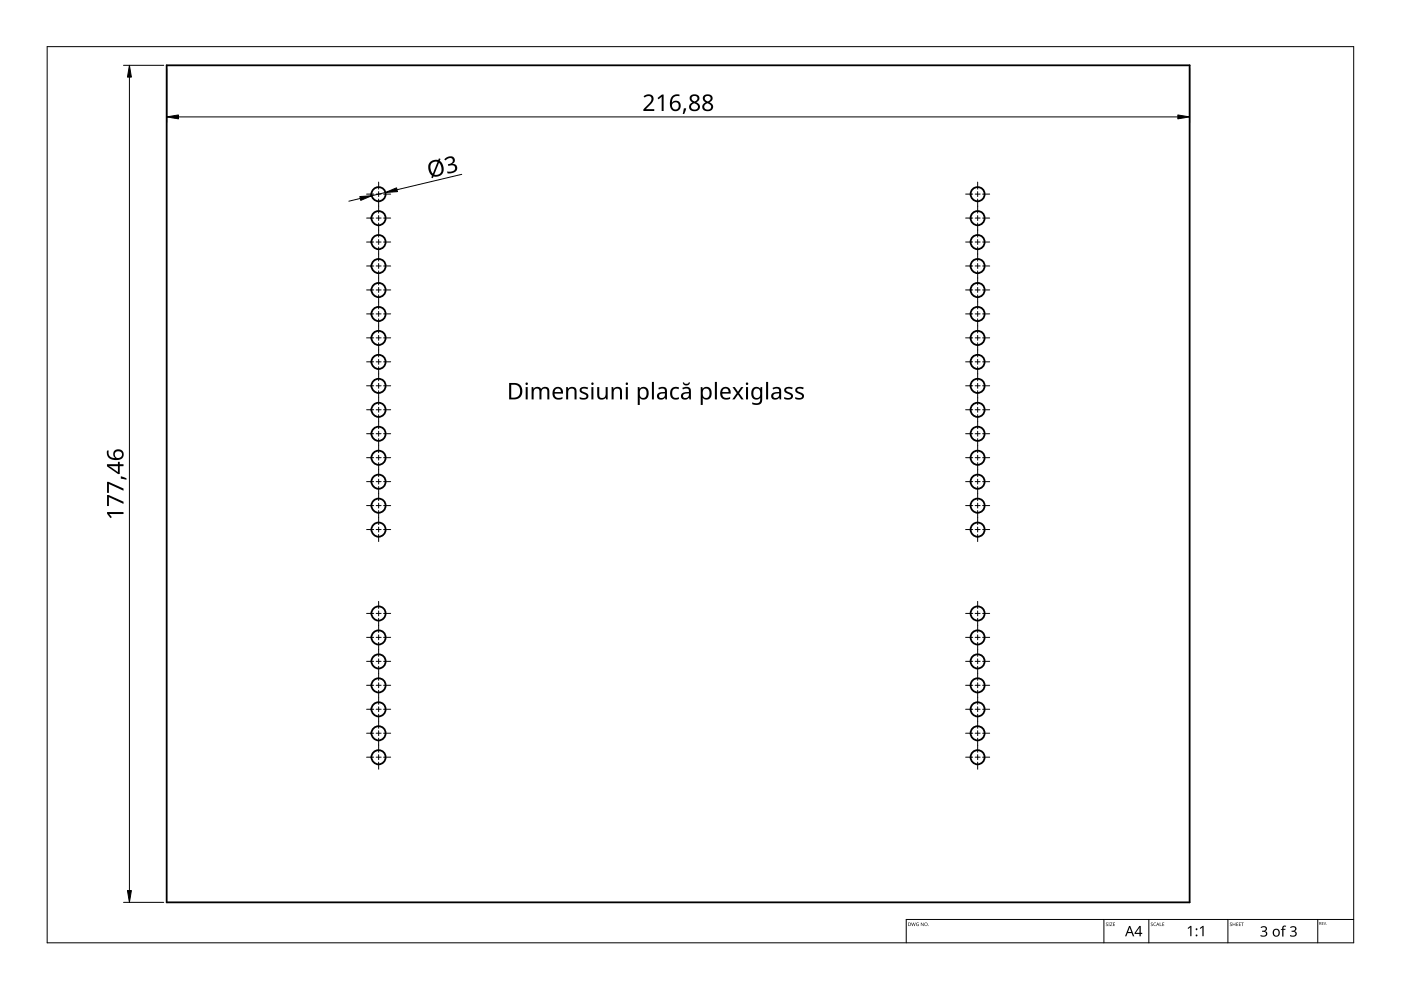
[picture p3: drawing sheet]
<svg xmlns="http://www.w3.org/2000/svg" width="297mm" height="210mm" viewBox="0 0 297 210" stroke-linecap="round" stroke-linejoin="round" font-family="sans-serif">
<g fill="none" stroke="#000" stroke-width=".38">
<path d="M35.3 13.8h216.9v177.5h-216.9z"/>
<circle cx="80.3" cy="56.4" r="1.51"/>
<circle cx="80.3" cy="51.3" r="1.51"/>
<circle cx="80.3" cy="46.2" r="1.51"/>
<circle cx="80.3" cy="41.2" r="1.51"/>
<circle cx="207.3" cy="56.4" r="1.5"/>
<circle cx="207.3" cy="51.3" r="1.5"/>
<circle cx="207.3" cy="46.2" r="1.5"/>
<circle cx="207.3" cy="41.2" r="1.5"/>
<circle cx="80.3" cy="76.7" r="1.51"/>
<circle cx="80.3" cy="71.6" r="1.51"/>
<circle cx="80.3" cy="66.6" r="1.51"/>
<circle cx="80.3" cy="61.5" r="1.51"/>
<circle cx="207.3" cy="76.7" r="1.5"/>
<circle cx="207.3" cy="71.6" r="1.5"/>
<circle cx="207.3" cy="66.6" r="1.5"/>
<circle cx="207.3" cy="61.5" r="1.5"/>
<circle cx="80.3" cy="97" r="1.51"/>
<circle cx="80.3" cy="92" r="1.51"/>
<circle cx="80.3" cy="86.9" r="1.51"/>
<circle cx="80.3" cy="81.8" r="1.51"/>
<circle cx="207.3" cy="97" r="1.5"/>
<circle cx="207.3" cy="92" r="1.5"/>
<circle cx="207.3" cy="86.9" r="1.5"/>
<circle cx="207.3" cy="81.8" r="1.5"/>
<circle cx="80.3" cy="112.3" r="1.51"/>
<circle cx="80.3" cy="107.2" r="1.51"/>
<circle cx="80.3" cy="102.1" r="1.51"/>
<circle cx="207.3" cy="112.3" r="1.5"/>
<circle cx="207.3" cy="107.2" r="1.5"/>
<circle cx="207.3" cy="102.1" r="1.5"/>
<circle cx="80.3" cy="135.1" r="1.51"/>
<circle cx="80.3" cy="130.1" r="1.51"/>
<circle cx="207.3" cy="135.1" r="1.5"/>
<circle cx="207.3" cy="130.1" r="1.5"/>
<circle cx="80.3" cy="155.5" r="1.51"/>
<circle cx="80.3" cy="150.4" r="1.51"/>
<circle cx="80.3" cy="145.3" r="1.51"/>
<circle cx="80.3" cy="140.2" r="1.51"/>
<circle cx="207.3" cy="155.5" r="1.5"/>
<circle cx="207.3" cy="150.4" r="1.5"/>
<circle cx="207.3" cy="145.3" r="1.5"/>
<circle cx="207.3" cy="140.2" r="1.5"/>
<circle cx="80.3" cy="160.5" r="1.51"/>
<circle cx="207.3" cy="160.5" r="1.5"/>
</g>
<path d="M10 9.9h277v190h-277z" fill="none" stroke="#000" stroke-width=".21"/>
<path d="M234 194.9v5M243.6 194.9v5M260.3 194.9v5M279.4 194.9v5M287 194.9h-94.9v5" fill="none" stroke="#000" stroke-width=".21"/>
<g fill="#000">
<path d="M193.2 195.6l.2 .6 .2-.6 .3 .6 .2-.6-.2 .7-.2-.6-.3 .6zM194.3 195.7l.5-.1-.4 .1-.1 .3 .3 .3h.1v-.3h-.1h.2v.3l-.5-.1zM195.2 195.6l.5 .6 .1-.6v.7l-.5-.6-.1 .6zM234.5 195.7l.4-.1-.3 .1 .2 .3a.23 .23 0 0 1 0 .3 .23 .23 0 0 1-.3-.1 .18 .18 0 0 0 .2 .1 .18 .18 0 0 0 0-.3l-.2-.1zM235 195.6h.3v.7h-.3zM235.4 195.6h.4l-.3 .7h.4h-.6l.4-.6zM236 195.6h.4l-.3 .1v.2h.3l-.3 .1v.3h.3h-.4zM244 195.7l.4-.1-.3 .1 .2 .3a.23 .23 0 0 1 0 .3 .23 .23 0 0 1-.3-.1 .18 .18 0 0 0 .2 .1 .18 .18 0 0 0 .1-.3l-.3-.1zM244.6 195.7l.5-.1-.2 .1a.3 .3 0 0 0-.2 .4 .3 .3 0 0 0 .4 .1l-.5 .1zM245.9 195.6l.1 .7h.3h-.4zM246.4 195.6h.4l-.3 .1v.2h.3l-.3 .1v.3h.3h-.4zM251.8 196.8l.6-.5h.2v2.2h-.2v-1.9l-.5 .4z"/>
<path d="M254.4 196.8l.6-.5h.2v2.2h-.3v-1.9l-.4 .4zM260.8 195.7l.4-.1-.3 .1 .2 .3a.23 .23 0 0 1 0 .3 .23 .23 0 0 1-.4-.1 .18 .18 0 0 0 .3 .1 .18 .18 0 0 0 0-.3l-.2-.1zM261.4 195.6v.3h.4l.1-.3v.7l-.1-.3h-.4v.3zM262.1 195.6h.4l-.3 .1v.2h.3l-.3 .1v.3h.3h-.4zM262.7 195.6h.4l-.3 .1v.2h.3l-.3 .1v.3h.3h-.4zM263.2 195.6h.5l-.2 .1v.6l-.1-.6zM267.3 196.6a.73 .73 0 0 1 .8-.3 .73 .73 0 0 1 .5 .8l-.4 .3a.62 .62 0 0 1 .5 .8 .62 .62 0 0 1-.8 .4l-.6-.1v-.3l.4 .2a.45 .45 0 0 0 .7-.4 .45 .45 0 0 0-.6-.4h-.2v-.3a.46 .46 0 0 0 .6 0 .46 .46 0 0 0 0-.7l-.8 .2zM272 196.4l.7-.1-.1 .2h-.3l-.2 .2v.2h.4v.2h-.4v1.5h-.3v-1.5h-.2l.2-.2zM273.5 196.6a.73 .73 0 0 1 .9-.3 .73 .73 0 0 1 .4 .8l-.4 .3a.62 .62 0 0 1 .5 .8 .62 .62 0 0 1-.8 .4l-.6-.1v-.3l.5 .2a.45 .45 0 0 0 .7-.4 .45 .45 0 0 0-.7-.4h-.2v-.3a.46 .46 0 0 0 .7 0 .46 .46 0 0 0-.1-.7l-.8 .2zM280.3 195.5h.3l-.3 .1v.2h.3h-.3v.2l.3 .1h-.3zM280.6 195.5l.3 .5 .3-.5-.3 .6z"/>
<path d="M192.5 195.6l.6 .2-.1 .5h-.5zM192.6 195.7v.6l.3-.1 .1-.4z"/>
<path d="M195.9 196a.4 .4 0 0 1 .8 0 .4 .4 0 0 1-.8 0zM196.1 196a.27 .27 0 0 0 .5 0 .27 .27 0 0 0-.5 0z"/>
<path d="M239.4 196.3h.2l.9 2.2h-.3l-.3-.7h-.8l-.3 .7h-.3zM239.5 196.6l-.3 1h.7z"/>
<path d="M241.6 196.3h.3v1.5h.3v.2h-.3v.5h-.3v-.5h-1.1v-.2zM241.6 196.6l-.8 1.2h.8z"/>
<path d="M245.4 195.6l.4 .7-.2-.2h-.3l-.2 .2zM245.5 195.7l-.2 .3h.3z"/>
<path d="M270 197.1a.81 .81 0 0 1 1.2 .1 .81 .81 0 0 1-.2 1.2 .81 .81 0 0 1-1.1-.3l-.1-.5zM270.3 197.2a.6 .6 0 0 0-.2 .9 .6 .6 0 0 0 .8 .1l.2-.3a.53 .53 0 0 0-.2-.6 .53 .53 0 0 0-.6-.1z"/>
<path d="M279.7 195.5h.2a.17 .17 0 0 1 .2 .1 .17 .17 0 0 1-.1 .2l.2 .3-.4-.2-.1 .2zM279.8 195.6v.2h.2v-.2z"/>
<circle cx="196.9" cy="196.3" r=".07"/>
<circle cx="253.7" cy="198.3" r=".2"/>
<circle cx="253.7" cy="197" r=".2"/>
<circle cx="281.3" cy="196.1" r=".06"/>
</g>
<g fill="none" stroke="#000" stroke-width=".21">
<path d="M80.3 38.6v1.5M207.3 38.6v1.5M77.7 46.2h1.5M79.2 41.2h-1.5M79.2 51.3h-1.5M79.2 56.4h-1.5M79.8 41.2h1M79.8 51.3h1M79.8 56.4h1M80.3 42.2v3M80.3 47.3v3M80.3 52.4v2.9"/>
<path d="M80.3 57.4v3M80.3 40.6v1.1M80.3 45.7v1.1M80.3 50.8v1M80.3 55.9v1M80.8 46.2h-1M81.3 41.2h1.5M81.3 51.3h1.5M81.3 56.4h1.5M82.8 46.2h-1.5M204.7 46.2h1.5M206.2 41.2h-1.5"/>
<path d="M206.2 51.3h-1.5M206.2 56.4h-1.5M206.8 41.2h1M206.8 51.3h1M206.8 56.4h1M207.3 40.6v1.1M207.3 45.7v1.1M207.3 50.8v1M207.3 55.9v1M207.3 42.2v3M207.3 47.3v3M207.3 52.4v2.9"/>
<path d="M207.3 57.4v3M207.8 46.2h-1M208.3 41.2h1.5M208.3 51.3h1.5M208.3 56.4h1.5M209.8 46.2h-1.5M77.7 61.5h1.5M77.7 71.6h1.5M79.2 66.6h-1.5M79.2 76.7h-1.5M79.8 66.6h1M79.8 76.7h1"/>
<path d="M80.3 62.5v3M80.3 67.6v3M80.3 72.7v3M80.3 77.8v2.9M80.3 61v1M80.3 66v1.1M80.3 71.1v1.1M80.3 76.2v1M80.8 61.5h-1M80.8 71.6h-1M81.3 66.6h1.5M81.3 76.7h1.5"/>
<path d="M82.8 61.5h-1.5M82.8 71.6h-1.5M204.7 61.5h1.5M204.7 71.6h1.5M206.2 66.6h-1.5M206.2 76.7h-1.5M206.8 66.6h1M206.8 76.7h1M207.3 61v1M207.3 66v1.1M207.3 71.1v1.1M207.3 76.2v1"/>
<path d="M207.3 62.5v3M207.3 67.6v3M207.3 72.7v3M207.3 77.8v2.9M207.8 61.5h-1M207.8 71.6h-1M208.3 66.6h1.5M208.3 76.7h1.5M209.8 61.5h-1.5M209.8 71.6h-1.5M77.7 81.8h1.5M77.7 92h1.5"/>
<path d="M77.7 97h1.5M79.2 86.9h-1.5M79.8 86.9h1M80.3 82.8v3M80.3 87.9v3M80.3 93v3M80.3 98.1v3M80.3 81.3v1M80.3 86.4v1M80.3 91.4v1.1M80.3 96.5v1.1M80.8 81.8h-1"/>
<path d="M80.8 92h-1M80.8 97h-1M81.3 86.9h1.5M82.8 81.8h-1.5M82.8 92h-1.5M82.8 97h-1.5M204.7 81.8h1.5M204.7 92h1.5M204.7 97h1.5M206.2 86.9h-1.5M206.8 86.9h1M207.3 81.3v1"/>
<path d="M207.3 86.4v1M207.3 91.4v1.1M207.3 96.5v1.1M207.3 82.8v3M207.3 87.9v3M207.3 93v3M207.3 98.1v3M207.8 81.8h-1M207.8 92h-1M207.8 97h-1M208.3 86.9h1.5M209.8 81.8h-1.5"/>
<path d="M209.8 92h-1.5M209.8 97h-1.5M77.7 107.2h1.5M79.2 112.3h-1.5M79.2 102.1h-1.5M79.8 112.3h1M79.8 102.1h1M80.3 103.2v2.9M80.3 108.2v3M80.3 113.3v1.5M80.3 101.6v1M80.3 106.7v1"/>
<path d="M80.3 111.8v1M80.8 107.2h-1M81.3 112.3h1.5M81.3 102.1h1.5M82.8 107.2h-1.5M204.7 107.2h1.5M206.2 112.3h-1.5M206.2 102.1h-1.5M206.8 112.3h1M206.8 102.1h1M207.3 101.6v1M207.3 106.7v1"/>
<path d="M207.3 111.8v1M207.3 103.2v2.9M207.3 108.2v3M207.3 113.3v1.5M207.8 107.2h-1M208.3 112.3h1.5M208.3 102.1h1.5M209.8 107.2h-1.5M77.7 130.1h1.5M79.2 135.1h-1.5M79.8 135.1h1M80.3 131.1v3"/>
<path d="M80.3 136.2v3M80.3 127.5v1.5M80.3 129.5v1.1M80.3 134.6v1.1M80.3 139.7v1M80.8 130.1h-1M81.3 135.1h1.5M82.8 130.1h-1.5M204.7 130.1h1.5M206.2 135.1h-1.5M206.8 135.1h1M207.3 127.5v1.5"/>
<path d="M207.3 129.5v1.1M207.3 134.6v1.1M207.3 139.7v1M207.3 131.1v3M207.3 136.2v3M207.8 130.1h-1M208.3 135.1h1.5M209.8 130.1h-1.5M77.7 155.5h1.5M77.7 140.2h1.5M79.2 150.4h-1.5M79.2 145.3h-1.5"/>
<path d="M79.8 150.4h1M79.8 145.3h1M80.3 141.3v2.9M80.3 146.3v3M80.3 151.4v3M80.3 156.5v3M80.3 144.8v1M80.3 149.9v1M80.3 154.9v1.1M80.8 155.5h-1M80.8 140.2h-1M81.3 150.4h1.5"/>
<path d="M81.3 145.3h1.5M82.8 155.5h-1.5M82.8 140.2h-1.5M204.7 155.5h1.5M204.7 140.2h1.5M206.2 150.4h-1.5M206.2 145.3h-1.5M206.8 150.4h1M206.8 145.3h1M207.3 144.8v1M207.3 149.9v1M207.3 154.9v1.1"/>
<path d="M207.3 141.3v2.9M207.3 146.3v3M207.3 151.4v3M207.3 156.5v3M207.8 155.5h-1M207.8 140.2h-1M208.3 150.4h1.5M208.3 145.3h1.5M209.8 155.5h-1.5M209.8 140.2h-1.5M79.2 160.5h-1.5M79.8 160.5h1"/>
<path d="M80.3 161.6v1.5M80.3 160v1.1M81.3 160.5h1.5M206.2 160.5h-1.5M206.8 160.5h1M207.3 160v1.1M207.3 161.6v1.5M208.3 160.5h1.5"/>
</g>
<g fill="#000">
<path d="M94.4 33.6a1.16 1.16 0 0 1 2 .2 .85 .85 0 0 1-.5 1 .93 .93 0 0 1 1.1 .8 .93 .93 0 0 1-.9 1l-1.2 .1-.1-.3a1.24 1.24 0 0 0 1.7-.8 .71 .71 0 0 0-1.1-.5l-.4 .1v-.4a.81 .81 0 0 0 .8-.2 .81 .81 0 0 0 .1-.9 1.02 1.02 0 0 0-1.4 .3l-.3-.2zM136.4 20.4a1.16 1.16 0 0 1 1.4-.4 1.16 1.16 0 0 1 .8 1.1l-.4 .7-1.2 1.3h1.7v.4h-2.3v-.3l1.1-1.1a.98 .98 0 0 0 .3-1.7h-.5l-.6 .3zM139.4 20.8l.9-.8h.4v3.5h-.4v-3l-.7 .6zM145 23h.5l-.4 1.2h-.3zM112.7 82.1h.4v.3a.99 .99 0 0 1 1.6 .1 .93 .93 0 0 1 1.1-.4 .93 .93 0 0 1 .7 .9v1.7h-.5v-1.7a.64 .64 0 0 0-.7-.6 .64 .64 0 0 0-.5 .8v1.5h-.4v-1.7a.66 .66 0 0 0-.8-.6 .66 .66 0 0 0-.5 .9v1.4h-.4zM120 82.1h.4v.3a1 1 0 0 1 1.1-.3 1 1 0 0 1 .7 .9v1.7h-.4v-1.7a.7 .7 0 0 0-.8-.6 .7 .7 0 0 0-.5 .9v1.4h-.5zM123 82.3a1.54 1.54 0 0 1 1.7-.1l-.1 .3-.8-.1-.5 .2 .1 .3 .6 .3a.79 .79 0 0 1 .7 .9 .79 .79 0 0 1-1 .6l-.8-.1v-.4l.4 .1a.63 .63 0 0 0 1-.4l-.6-.4a.78 .78 0 0 1-.7-1.2zM126.6 82.1h.5v1.7a.7 .7 0 0 0 .8 .6 .7 .7 0 0 0 .5-1v-1.3h.4v2.6h-.3l-.1-.4a1.01 1.01 0 0 1-1.1 .4 1.01 1.01 0 0 1-.7-.9zM129.7 82.1h.3l.1 .3a1 1 0 0 1 1.1-.3 1 1 0 0 1 .7 .9v1.7h-.4v-1.7a.7 .7 0 0 0-.9-.6 .7 .7 0 0 0-.5 .9v1.4h-.4zM142.5 82.3l.4-.2 .6-.1 .5 .2-.1 .3a.97 .97 0 0 0-1.4 .7 .97 .97 0 0 0 .9 1.2l.5-.2v.4a1.31 1.31 0 0 1-1.5-.2 1.31 1.31 0 0 1-.3-1.6zM144.8 81.1h.2a.55 .55 0 0 0 .5 .3 .55 .55 0 0 0 .5-.3h.3a.77 .77 0 0 1-.8 .6 .77 .77 0 0 1-.7-.6zM155.3 82.1h.5l.7 1 .6-1h.5l-.9 1.2 1 1.4h-.5l-.7-1.1-.8 1.1h-.4l.9-1.4z"/>
<path d="M166.4 82.3a1.54 1.54 0 0 1 1.7-.1l-.2 .3-.7-.1-.5 .2v.3l.6 .3a.79 .79 0 0 1 .8 .9 .79 .79 0 0 1-1 .6l-.8-.1v-.4l.4 .1a.63 .63 0 0 0 1-.4l-.6-.4a.78 .78 0 0 1-.7-1.2zM168.7 82.3a1.54 1.54 0 0 1 1.7-.1l-.1 .3-.7-.1-.6 .2 .1 .3 .6 .3a.79 .79 0 0 1 .8 .9 .79 .79 0 0 1-1.1 .6l-.8-.1v-.4l.4 .1a.63 .63 0 0 0 1-.4l-.6-.4a.78 .78 0 0 1-.7-1.2zM25.6 101l1.2 .4v.3l-1.2-.2zM22.7 108.6h3.5v.4h-3.1l.6 .6-.3 .3-.7-1zM22.7 105h.3l3.2 1.4v.4l-3.1-1.4v1.9h-.4zM22.7 102.2h.3l3.2 1.4v.4l-3.1-1.4v1.9h-.4z"/>
<path d="M146.4 20.3a1.04 1.04 0 0 1 1.2-.3 1.04 1.04 0 0 1 .6 1.2l-.6 .5a1 1 0 0 1 .8 1.3 1 1 0 0 1-1.4 .6 .94 .94 0 0 1-.9-.9 .94 .94 0 0 1 .7-1l-.1-.1a.88 .88 0 0 1-.3-1.3zM146.5 22.7a.7 .7 0 0 0 1.4 0 .7 .7 0 0 0-1.4 0zM146.7 20.9a.6 .6 0 0 0 1.2 0 .6 .6 0 0 0-1.2 0z"/>
<path d="M149.2 20.3l.8-.3a.87 .87 0 0 1 1.1 .7 .87 .87 0 0 1-.7 1 1 1 0 0 1 .7 1.3 1 1 0 0 1-1.3 .6 .94 .94 0 0 1-.9-.9 .94 .94 0 0 1 .7-1l-.1-.1a.88 .88 0 0 1-.3-1.3zM149.3 22.6a.7 .7 0 0 0 1.4 0 .7 .7 0 0 0-1.4 0zM149.5 20.9a.58 .58 0 0 0 1.1 0 .58 .58 0 0 0-1.1 0z"/>
<path d="M91.1 34.4l.3-.2a1.93 1.93 0 0 1 1.5-.3l.2-.3 .3 .1-.2 .4a1.8 1.8 0 0 1 .8 2.2 1.8 1.8 0 0 1-2.1 1.1l-.1 .4-.4-.1 .2-.5a2.18 2.18 0 0 1-.5-2.8zM93.1 34.5l-1 2.5a1.18 1.18 0 0 0 1.3-.3 1.18 1.18 0 0 0 .1-1.3zM91.6 34.6a1.8 1.8 0 0 0 .2 2.2l1-2.5h-.7z"/>
<path d="M142.5 20.4l.6-.3 .5-.1h.5v.4a1.18 1.18 0 0 0-1.6 1.4 1.08 1.08 0 0 1 1.6-.1 1.08 1.08 0 0 1-.1 1.6 1.22 1.22 0 0 1-1.4 .1 1.22 1.22 0 0 1-.6-1.4l.1-.9zM142.5 22.5a.76 .76 0 0 0 1.5 0 .76 .76 0 0 0-1.5 0z"/>
<path d="M22.7 95.5h.4a1.18 1.18 0 0 0 1.3 1.6 1.08 1.08 0 0 1-.1-1.6 1.08 1.08 0 0 1 1.6 .1 1.28 1.28 0 0 1 .1 1.5 1.28 1.28 0 0 1-1.6 .4 1.58 1.58 0 0 1-1.7-2zM24.4 96.4a.76 .76 0 0 0 1.5 0 .76 .76 0 0 0-1.5 0z"/>
<path d="M22.7 98.4h2.3v-.5h.4v.5h.8v.4h-.8v1.7h-.4l-2.3-1.6zM23.1 98.8l1.9 1.3v-1.3z"/>
<path d="M107.9 81.2h1.1a1.57 1.57 0 0 1 1.7 1.7 1.62 1.62 0 0 1-1.8 1.8h-1zM108.4 81.6v2.7h.5a1.24 1.24 0 0 0 1.4-1.4 1.19 1.19 0 0 0-1.3-1.3z"/>
<path d="M117.4 82.4a1.13 1.13 0 0 1 1.4-.2 1.13 1.13 0 0 1 .6 1.3h-1.8a1 1 0 0 0 .6 .9 1 1 0 0 0 1.1-.2v.4a1.42 1.42 0 0 1-1.9-.3 1.42 1.42 0 0 1 0-1.9zM117.8 82.6l-.2 .5h1.3a.63 .63 0 0 0-.6-.7z"/>
<path d="M135.2 82.1h.4v.3a1.09 1.09 0 0 1 1.4-.3 1.09 1.09 0 0 1 .5 1.3 1.14 1.14 0 0 1-1 1.3l-.5-.1-.4-.2v1.5h-.4zM135.8 82.6l-.1 .5a.9 .9 0 0 0 .8 1.3 1.1 1.1 0 0 0 .6-1.1 1.1 1.1 0 0 0-.7-.9z"/>
<path d="M139.6 82.2a1.07 1.07 0 0 1 1.1-.2 1.07 1.07 0 0 1 .7 .9v1.8h-.3l-.1-.4a.85 .85 0 0 1-1.3 .3 .85 .85 0 0 1 .1-1.3l1.2-.2a.61 .61 0 0 0-.2-.7 .61 .61 0 0 0-.7 0l-.4 .2zM139.8 83.6v.1a.43 .43 0 0 0 0 .5 .43 .43 0 0 0 .4 .2 .75 .75 0 0 0 .8-1z"/>
<path d="M144.7 82.2a1.07 1.07 0 0 1 1.1-.2 1.07 1.07 0 0 1 .7 .9v1.8h-.3l-.1-.4a.85 .85 0 0 1-1.3 .3 .85 .85 0 0 1 .1-1.3l1.2-.2a.61 .61 0 0 0-.3-.7 .61 .61 0 0 0-.7 0l-.3 .2zM144.9 83.6v.1a.43 .43 0 0 0 0 .5 .43 .43 0 0 0 .4 .2 .75 .75 0 0 0 .8-1z"/>
<path d="M148.6 82.1h.3l.1 .3a1.09 1.09 0 0 1 1.3-.3 1.09 1.09 0 0 1 .6 1.3 1.11 1.11 0 0 1-.6 1.2 1.11 1.11 0 0 1-1.3-.2v1.5h-.4zM149.2 82.6l-.2 .5a.9 .9 0 0 0 .9 1.3 1.1 1.1 0 0 0 .5-1.1 1.1 1.1 0 0 0-.7-.9z"/>
<path d="M153 82.4a1.13 1.13 0 0 1 1.4-.2 1.13 1.13 0 0 1 .5 1.3h-1.8a1 1 0 0 0 .6 .9 1 1 0 0 0 1.1-.2v.4a1.42 1.42 0 0 1-1.9-.3 1.42 1.42 0 0 1 .1-1.9zM153.3 82.6l-.2 .5h1.4a.63 .63 0 0 0-.7-.7z"/>
<path d="M159.7 82.2a1.08 1.08 0 0 1 1.5 .2l.1-.3h.3v2.6a1.16 1.16 0 0 1-1.7 1.1l-.4-.1v-.4a1.04 1.04 0 0 0 1.7-.4v-.6a1.09 1.09 0 0 1-1.3 .3 1.09 1.09 0 0 1-.6-1.2l.1-.6zM160 82.5a1.05 1.05 0 0 0-.3 1.1 1.05 1.05 0 0 0 .9 .8 1.13 1.13 0 0 0 0-2z"/>
<path d="M163.8 82.2a1.07 1.07 0 0 1 1.1-.2 1.07 1.07 0 0 1 .7 .9v1.8h-.3l-.1-.4a.85 .85 0 0 1-1.3 .3 .85 .85 0 0 1 .1-1.3l1.2-.2a.61 .61 0 0 0-.2-.7 .61 .61 0 0 0-.7 0l-.4 .2zM164.1 83.6l-.1 .1a.43 .43 0 0 0 0 .5 .43 .43 0 0 0 .4 .2 .75 .75 0 0 0 .8-1z"/>
<circle cx="111.7" cy="81.4" r=".27"/>
<circle cx="125.6" cy="81.4" r=".27"/>
<circle cx="132.9" cy="81.4" r=".27"/>
<circle cx="158.4" cy="81.4" r=".27"/>
</g>
<path d="M111.7 82.1v2.6M125.6 82.1v2.6M132.9 82.1v2.6M138.4 81v3.7M151.8 81v3.7M158.4 82.1v2.6M162.6 81v3.7" fill="none" stroke="#000" stroke-width=".43"/>
<path d="M27.4 16.3v172.5M34.7 13.8h-8.5M35.3 14.5v11.5M252.2 14.5v11.5M37.8 24.8h211.9M97.9 37l-13.7 3.2M76.4 42.1l-2.4 .6M81.7 40.8l-2.9 .7M26.2 191.3h8.5" fill="none" stroke="#000" stroke-width=".21"/>
<path d="M27.4 13.8l.5 2.5h-.9zM35.3 24.8l2.5-.4v.8zM249.7 24.4l2.5 .4-2.5 .4zM76.3 41.7l2.5-.2-2.3 1zM81.7 40.8l2.4-1 .2 .8zM27 188.8h.9l-.5 2.5z" fill="#000" stroke="#000" stroke-width=".21"/>
</svg>
